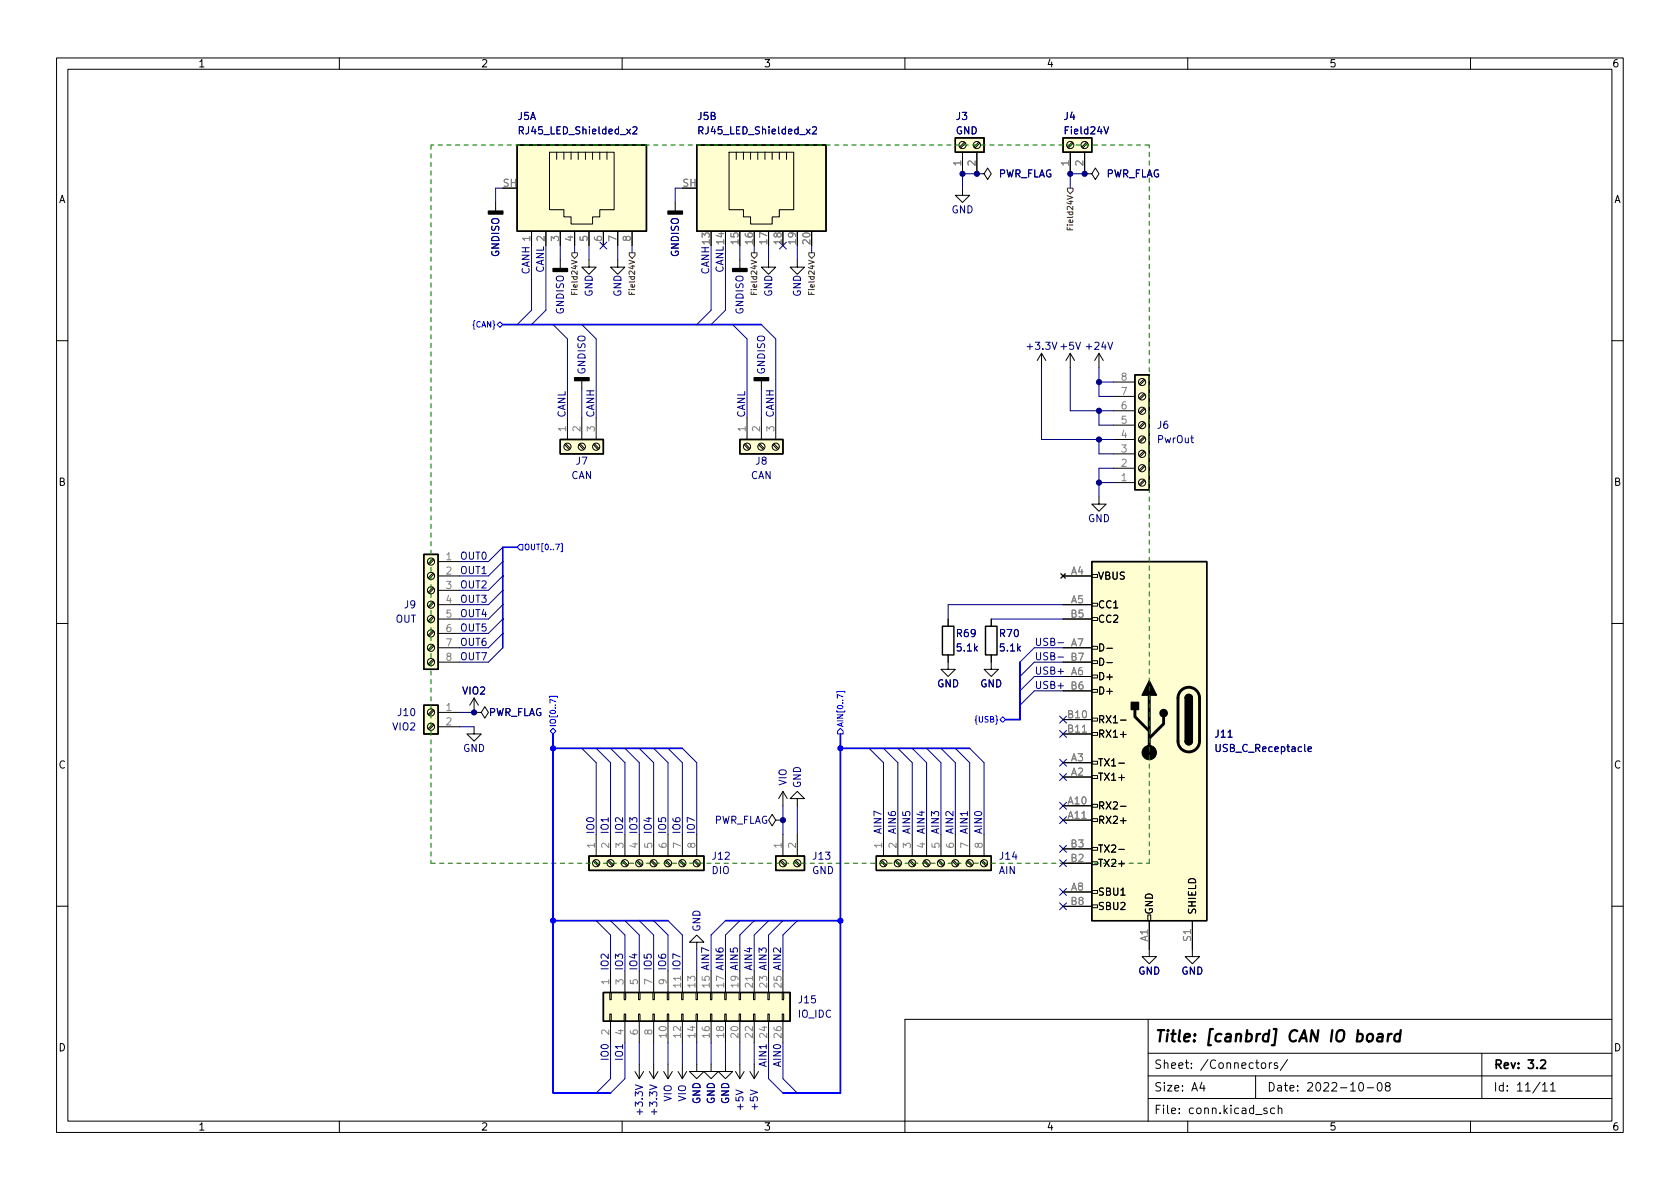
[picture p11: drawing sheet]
<svg xmlns="http://www.w3.org/2000/svg" width="297mm" height="210mm" viewBox="0 0 297 210" stroke-linecap="round" stroke-linejoin="round" font-family="sans-serif">
<defs><g id="words">
<text font-size="2.8" x="204" y="184.3">Title: [canbrd] CAN IO board</text>
<g font-size="2.1">
<text x="204" y="189">Sheet: /Connectors/</text>
<text x="264" y="189">Rev: 3.2</text>
<text x="204" y="193">Size: A4</text>
<text x="204" y="197">File: conn.kicad_sch</text>
<text x="224" y="193">Date: 2022-10-08</text>
<text x="264" y="193">Id: 11/11</text>
</g>
<g font-size="1.8">
<text x="35" y="11.9">1</text>
<text x="85" y="11.9">2</text>
<text x="135" y="11.9">3</text>
<text x="185" y="11.9">4</text>
<text x="235" y="11.9">5</text>
<text x="285" y="11.9">6</text>
<text x="10.3" y="35.9">A</text>
<text x="285.3" y="35.9">A</text>
<text x="10.3" y="85.9">B</text>
<text x="285.3" y="85.9">B</text>
<text x="194.1" y="102.5">VBUS</text>
<text x="194.1" y="107.6">CC1</text>
<text x="194.1" y="110.1">CC2</text>
<text x="194.1" y="115.2">D-</text>
<text x="194.1" y="117.7">D-</text>
<text x="194.1" y="120.3">D+</text>
<text x="194.1" y="122.8">D+</text>
<text x="194.1" y="127.9">RX1-</text>
<text x="194.1" y="130.4">RX1+</text>
<text x="10.3" y="135.9">C</text>
<text x="194.1" y="135.5">TX1-</text>
<text x="285.3" y="135.9">C</text>
<text x="194.1" y="143.1">RX2-</text>
<text x="194.1" y="138">TX1+</text>
<text x="194.1" y="145.7">RX2+</text>
<text x="194.1" y="153.3">TX2+</text>
<text x="194.1" y="150.7">TX2-</text>
<text x="194.1" y="158.4">SBU1</text>
<text x="194.1" y="160.9">SBU2</text>
<text x="203.8" y="161.8" transform="rotate(-90 203.8 161.8)">GND</text>
<text x="211.5" y="161.8" transform="rotate(-90 211.5 161.8)">SHIELD</text>
<text x="10.3" y="185.9">D</text>
<text x="285.3" y="185.9">D</text>
<text x="35" y="199.9">1</text>
<text x="85" y="199.9">2</text>
<text x="135" y="199.9">3</text>
<text x="185" y="199.9">4</text>
<text x="235" y="199.9">5</text>
<text x="285" y="199.9">6</text>
</g>
<g font-size="1.8" fill="#000080">
<text x="91.5" y="21.2">J5A</text>
<text x="123.4" y="21.2">J5B</text>
<text x="169.1" y="21.2">J3</text>
<text x="188.1" y="21.2">J4</text>
<text x="93.6" y="48.5" transform="rotate(-90 93.6 48.5)">CANH 1</text>
<text x="96.2" y="48.3" transform="rotate(-90 96.2 48.3)">CANL 2</text>
<text x="125.4" y="48.5" transform="rotate(-90 125.4 48.5)">CANH 13</text>
<text x="127.9" y="48.3" transform="rotate(-90 127.9 48.3)">CANL 14</text>
<text x="100" y="73.9" transform="rotate(-90 100 73.9)">CANL</text>
<text x="105.1" y="73.9" transform="rotate(-90 105.1 73.9)">CANH</text>
<text x="131.7" y="73.9" transform="rotate(-90 131.7 73.9)">CANL</text>
<text x="136.8" y="73.9" transform="rotate(-90 136.8 73.9)">CANH</text>
<text x="204.7" y="75.8">J6</text>
<text x="101.9" y="82.2">J7</text>
<text x="133.6" y="82.2">J8</text>
<text x="81.3" y="99">OUT0</text>
<text x="81.3" y="101.5">OUT1</text>
<text x="71.5" y="107.6">J9</text>
<text x="81.3" y="104">OUT2</text>
<text x="81.3" y="106.6">OUT3</text>
<text x="81.3" y="109.1">OUT4</text>
<text x="81.3" y="111.7">OUT5</text>
<text x="169.2" y="112.6">R69</text>
<text x="176.8" y="112.6">R70</text>
<text x="81.3" y="116.7">OUT7</text>
<text x="81.3" y="114.2">OUT6</text>
<text x="182.9" y="114.2">USB-</text>
<text x="182.9" y="116.7">USB-</text>
<text x="182.9" y="119.3">USB+</text>
<text x="182.9" y="121.8">USB+</text>
<text x="70.4" y="126.6">J10</text>
<text x="214.9" y="130.4">J11</text>
<text x="105.1" y="147.6" transform="rotate(-90 105.1 147.6)">IO0</text>
<text x="107.6" y="147.6" transform="rotate(-90 107.6 147.6)">IO1</text>
<text x="110.1" y="147.6" transform="rotate(-90 110.1 147.6)">IO2</text>
<text x="112.7" y="147.6" transform="rotate(-90 112.7 147.6)">IO3</text>
<text x="115.2" y="147.6" transform="rotate(-90 115.2 147.6)">IO4</text>
<text x="117.8" y="147.6" transform="rotate(-90 117.8 147.6)">IO5</text>
<text x="120.3" y="147.6" transform="rotate(-90 120.3 147.6)">IO6</text>
<text x="122.8" y="147.6" transform="rotate(-90 122.8 147.6)">IO7</text>
<text x="155.9" y="147.6" transform="rotate(-90 155.9 147.6)">AIN7</text>
<text x="158.4" y="147.6" transform="rotate(-90 158.4 147.6)">AIN6</text>
<text x="160.9" y="147.6" transform="rotate(-90 160.9 147.6)">AIN5</text>
<text x="163.5" y="147.6" transform="rotate(-90 163.5 147.6)">AIN4</text>
<text x="166" y="147.6" transform="rotate(-90 166 147.6)">AIN3</text>
<text x="168.6" y="147.6" transform="rotate(-90 168.6 147.6)">AIN2</text>
<text x="171.1" y="147.6" transform="rotate(-90 171.1 147.6)">AIN1</text>
<text x="173.6" y="147.6" transform="rotate(-90 173.6 147.6)">AIN0</text>
<text x="126" y="152">J12</text>
<text x="143.8" y="152">J13</text>
<text x="176.8" y="152">J14</text>
<text x="107.6" y="171.7" transform="rotate(-90 107.6 171.7)">IO2</text>
<text x="110.1" y="171.7" transform="rotate(-90 110.1 171.7)">IO3</text>
<text x="112.7" y="171.7" transform="rotate(-90 112.7 171.7)">IO4</text>
<text x="115.2" y="171.7" transform="rotate(-90 115.2 171.7)">IO5</text>
<text x="117.8" y="171.7" transform="rotate(-90 117.8 171.7)">IO6</text>
<text x="120.4" y="174.6" transform="rotate(-90 120.4 174.6)">11 IO7</text>
<text x="125.5" y="174.6" transform="rotate(-90 125.5 174.6)">15 AIN7</text>
<text x="128" y="174.6" transform="rotate(-90 128 174.6)">17 AIN6</text>
<text x="130.6" y="174.6" transform="rotate(-90 130.6 174.6)">19 AIN5</text>
<text x="133.1" y="174.6" transform="rotate(-90 133.1 174.6)">21 AIN4</text>
<text x="135.6" y="174.6" transform="rotate(-90 135.6 174.6)">23 AIN3</text>
<text x="138.2" y="174.6" transform="rotate(-90 138.2 174.6)">25 AIN2</text>
<text x="141.3" y="177.4">J15</text>
<text x="107.6" y="187.2" transform="rotate(-90 107.6 187.2)">IO0</text>
<text x="110.1" y="187.2" transform="rotate(-90 110.1 187.2)">IO1</text>
<text x="135.5" y="188.4" transform="rotate(-90 135.5 188.4)">AIN1</text>
<text x="138.1" y="188.4" transform="rotate(-90 138.1 188.4)">AIN0</text>
</g>
<g font-size="1.8" fill="#000084">
<text x="92.2" y="23.7">RJ45_LED_Shielded_x2</text>
<text x="123.9" y="23.7">RJ45_LED_Shielded_x2</text>
<text x="169" y="23.7">GND</text>
<text x="188.5" y="23.7">Field24V</text>
<text x="176.4" y="31.4">PWR_FLAG</text>
<text x="195.4" y="31.4">PWR_FLAG</text>
<text x="168.2" y="37.7">GND</text>
<text x="88.3" y="45.4" transform="rotate(-90 88.3 45.4)">GNDISO</text>
<text x="120" y="45.4" transform="rotate(-90 120 45.4)">GNDISO</text>
<text x="104.8" y="52.5" transform="rotate(-90 104.8 52.5)">GND</text>
<text x="109.9" y="52.5" transform="rotate(-90 109.9 52.5)">GND</text>
<text x="136.5" y="52.5" transform="rotate(-90 136.5 52.5)">GND</text>
<text x="141.6" y="52.5" transform="rotate(-90 141.6 52.5)">GND</text>
<text x="99.7" y="55.6" transform="rotate(-90 99.7 55.6)">GNDISO</text>
<text x="131.4" y="55.6" transform="rotate(-90 131.4 55.6)">GNDISO</text>
<text x="181.8" y="61.8">+3.3V +5V</text>
<text x="192.2" y="61.8">+24V</text>
<text x="103.5" y="66.2" transform="rotate(-90 103.5 66.2)">GNDISO</text>
<text x="135.3" y="66.2" transform="rotate(-90 135.3 66.2)">GNDISO</text>
<text x="204.7" y="78.4">PwrOut</text>
<text x="101" y="84.7">CAN</text>
<text x="132.7" y="84.7">CAN</text>
<text x="192.3" y="92.3">GND</text>
<text x="69.9" y="110.1">OUT</text>
<text x="169.3" y="115.2">5.1k</text>
<text x="176.9" y="115.2">5.1k</text>
<text x="81.8" y="122.8">VIO2</text>
<text x="165.7" y="121.5">GND</text>
<text x="173.3" y="121.5">GND</text>
<text x="69.4" y="129.2">VIO2</text>
<text x="86.2" y="126.6">PWR_FLAG</text>
<text x="81.9" y="133">GND</text>
<text x="215.3" y="133">USB_C_Receptacle</text>
<text x="139.1" y="138.9" transform="rotate(-90 139.1 138.9)">VIO</text>
<text x="141.6" y="139.4" transform="rotate(-90 141.6 139.4)">GND</text>
<text x="126.1" y="145.7">PWR_FLAG</text>
<text x="125.8" y="154.6">DIO</text>
<text x="143.6" y="154.6">GND</text>
<text x="176.6" y="154.6">AIN</text>
<text x="123.8" y="164.8" transform="rotate(-90 123.8 164.8)">GND</text>
<text x="201.2" y="172.3">GND</text>
<text x="208.9" y="172.3">GND</text>
<text x="141.1" y="180">IO_IDC</text>
<text x="113.7" y="196.9" transform="rotate(-90 113.7 196.9)">+3.3V</text>
<text x="116.2" y="196.9" transform="rotate(-90 116.2 196.9)">+3.3V</text>
<text x="118.7" y="194.8" transform="rotate(-90 118.7 194.8)">VIO</text>
<text x="121.3" y="194.8" transform="rotate(-90 121.3 194.8)">VIO</text>
<text x="123.8" y="195.3" transform="rotate(-90 123.8 195.3)">GND</text>
<text x="126.4" y="195.3" transform="rotate(-90 126.4 195.3)">GND</text>
<text x="128.9" y="195.3" transform="rotate(-90 128.9 195.3)">GND</text>
<text x="131.4" y="196.2" transform="rotate(-90 131.4 196.2)">+5V</text>
<text x="134" y="196.2" transform="rotate(-90 134 196.2)">+5V</text>
</g>
<g font-size="1.8" fill="#808080">
<text x="169.9" y="29.3" transform="rotate(-90 169.9 29.3)">1</text>
<text x="172.5" y="29.3" transform="rotate(-90 172.5 29.3)">2</text>
<text x="189" y="29.3" transform="rotate(-90 189 29.3)">1</text>
<text x="191.5" y="29.3" transform="rotate(-90 191.5 29.3)">2</text>
<text x="88.9" y="33">SH</text>
<text x="120.7" y="33">SH</text>
<text x="93.7" y="42.7" transform="rotate(-90 93.7 42.7)">1</text>
<text x="96.3" y="42.7" transform="rotate(-90 96.3 42.7)">2</text>
<text x="98.8" y="42.7" transform="rotate(-90 98.8 42.7)">3</text>
<text x="101.3" y="42.7" transform="rotate(-90 101.3 42.7)">4</text>
<text x="103.9" y="42.7" transform="rotate(-90 103.9 42.7)">5</text>
<text x="106.4" y="42.7" transform="rotate(-90 106.4 42.7)">6</text>
<text x="109" y="42.7" transform="rotate(-90 109 42.7)">7</text>
<text x="111.5" y="42.7" transform="rotate(-90 111.5 42.7)">8</text>
<text x="125.5" y="43.1" transform="rotate(-90 125.5 43.1)">13</text>
<text x="128" y="43.1" transform="rotate(-90 128 43.1)">14</text>
<text x="130.6" y="43.1" transform="rotate(-90 130.6 43.1)">15</text>
<text x="133.1" y="43.1" transform="rotate(-90 133.1 43.1)">16</text>
<text x="135.6" y="43.1" transform="rotate(-90 135.6 43.1)">17</text>
<text x="138.2" y="43.1" transform="rotate(-90 138.2 43.1)">18</text>
<text x="140.7" y="43.1" transform="rotate(-90 140.7 43.1)">19</text>
<text x="143.3" y="43.1" transform="rotate(-90 143.3 43.1)">20</text>
<text x="198.3" y="69.8">7</text>
<text x="198.3" y="67.3">8</text>
<text x="100.1" y="76.3" transform="rotate(-90 100.1 76.3)">1</text>
<text x="102.6" y="76.3" transform="rotate(-90 102.6 76.3)">2</text>
<text x="105.2" y="76.3" transform="rotate(-90 105.2 76.3)">3</text>
<text x="131.8" y="76.3" transform="rotate(-90 131.8 76.3)">1</text>
<text x="134.4" y="76.3" transform="rotate(-90 134.4 76.3)">2</text>
<text x="136.9" y="76.3" transform="rotate(-90 136.9 76.3)">3</text>
<text x="198.3" y="77.5">4</text>
<text x="198.3" y="74.9">5</text>
<text x="198.3" y="72.4">6</text>
<text x="198.3" y="82.5">2</text>
<text x="198.3" y="80">3</text>
<text x="198.3" y="85.1">1</text>
<text x="78.9" y="99.1">1</text>
<text x="78.9" y="101.6">2</text>
<text x="189.4" y="101.6">A4</text>
<text x="78.9" y="104.1">3</text>
<text x="78.9" y="106.7">4</text>
<text x="189.4" y="106.7">A5</text>
<text x="78.9" y="109.2">5</text>
<text x="78.9" y="111.8">6</text>
<text x="189.4" y="109.2">B5</text>
<text x="78.9" y="114.3">7</text>
<text x="78.9" y="116.8">8</text>
<text x="189.4" y="119.4">A6</text>
<text x="189.4" y="114.3">A7</text>
<text x="189.4" y="116.8">B7</text>
<text x="78.9" y="125.7">1</text>
<text x="189.4" y="121.9">B6</text>
<text x="78.9" y="128.3">2</text>
<text x="188.9" y="127">B10</text>
<text x="188.9" y="129.5">B11</text>
<text x="189.4" y="137.2">A2</text>
<text x="189.4" y="134.6">A3</text>
<text x="188.9" y="142.2">A10</text>
<text x="105.2" y="150" transform="rotate(-90 105.2 150)">1</text>
<text x="107.7" y="150" transform="rotate(-90 107.7 150)">2</text>
<text x="110.2" y="150" transform="rotate(-90 110.2 150)">3</text>
<text x="112.8" y="150" transform="rotate(-90 112.8 150)">4</text>
<text x="115.3" y="150" transform="rotate(-90 115.3 150)">5</text>
<text x="117.9" y="150" transform="rotate(-90 117.9 150)">6</text>
<text x="120.4" y="150" transform="rotate(-90 120.4 150)">7</text>
<text x="122.9" y="150" transform="rotate(-90 122.9 150)">8</text>
<text x="138.2" y="150" transform="rotate(-90 138.2 150)">1</text>
<text x="140.7" y="150" transform="rotate(-90 140.7 150)">2</text>
<text x="156" y="150" transform="rotate(-90 156 150)">1</text>
<text x="158.5" y="150" transform="rotate(-90 158.5 150)">2</text>
<text x="161" y="150" transform="rotate(-90 161 150)">3</text>
<text x="163.6" y="150" transform="rotate(-90 163.6 150)">4</text>
<text x="166.1" y="150" transform="rotate(-90 166.1 150)">5</text>
<text x="168.7" y="150" transform="rotate(-90 168.7 150)">6</text>
<text x="171.2" y="150" transform="rotate(-90 171.2 150)">7</text>
<text x="173.7" y="150" transform="rotate(-90 173.7 150)">8</text>
<text x="188.9" y="144.8">A11</text>
<text x="189.4" y="149.9">B3</text>
<text x="189.4" y="152.4">B2</text>
<text x="189.4" y="157.5">A8</text>
<text x="189.4" y="160">B8</text>
<text x="202.9" y="166.5" transform="rotate(-90 202.9 166.5)">A1</text>
<text x="210.6" y="166.4" transform="rotate(-90 210.6 166.4)">S1</text>
<text x="107.7" y="174.1" transform="rotate(-90 107.7 174.1)">1</text>
<text x="110.2" y="174.1" transform="rotate(-90 110.2 174.1)">3</text>
<text x="112.8" y="174.1" transform="rotate(-90 112.8 174.1)">5</text>
<text x="115.3" y="174.1" transform="rotate(-90 115.3 174.1)">7</text>
<text x="117.9" y="174.1" transform="rotate(-90 117.9 174.1)">9</text>
<text x="122.9" y="174.6" transform="rotate(-90 122.9 174.6)">13</text>
<text x="107.7" y="183" transform="rotate(-90 107.7 183)">2</text>
<text x="110.2" y="183" transform="rotate(-90 110.2 183)">4</text>
<text x="112.8" y="183" transform="rotate(-90 112.8 183)">6</text>
<text x="115.3" y="183" transform="rotate(-90 115.3 183)">8</text>
<text x="117.9" y="183.5" transform="rotate(-90 117.9 183.5)">10</text>
<text x="120.4" y="183.5" transform="rotate(-90 120.4 183.5)">12</text>
<text x="122.9" y="183.5" transform="rotate(-90 122.9 183.5)">14</text>
<text x="125.5" y="183.5" transform="rotate(-90 125.5 183.5)">16</text>
<text x="128" y="183.5" transform="rotate(-90 128 183.5)">18</text>
<text x="130.6" y="183.5" transform="rotate(-90 130.6 183.5)">20</text>
<text x="133.1" y="183.5" transform="rotate(-90 133.1 183.5)">22</text>
<text x="135.6" y="183.5" transform="rotate(-90 135.6 183.5)">24</text>
<text x="138.2" y="183.5" transform="rotate(-90 138.2 183.5)">26</text>
</g>
<g font-size="1.4" fill="#800000">
<text x="189.7" y="40.1" transform="rotate(-90 189.7 40.1)">Field24V</text>
<text x="102.1" y="51.6" transform="rotate(-90 102.1 51.6)">Field24V</text>
<text x="112.3" y="51.6" transform="rotate(-90 112.3 51.6)">Field24V</text>
<text x="133.9" y="51.6" transform="rotate(-90 133.9 51.6)">Field24V</text>
<text x="144" y="51.6" transform="rotate(-90 144 51.6)">Field24V</text>
</g>
<g font-size="1.4" fill="#00f">
<text x="83.6" y="57.9">{CAN}</text>
<text x="92.6" y="97.3">OUT[0..7]</text>
<text x="98.3" y="128.6" transform="rotate(-90 98.3 128.6)">IO[0..7]</text>
<text x="149.1" y="128.6" transform="rotate(-90 149.1 128.6)">AIN[0..7]</text>
<text x="172.6" y="127.7">{USB}</text>
</g>
</g></defs>
<g fill="none" stroke="#000" stroke-width=".18">
<path d="M10 10.2h277v190.1h-277zM12 12.2h273v186.1h-273zM60 10.2v2M110 10.2v2M160 10.2v2M210 10.2v2M260 10.2v2M87.6 35.8v1.5M97.2 26.9h11.4v10.2h-2.6v1.2h-1.2v1.3h-3.8v-1.3h-1.3v-1.2h-2.5zM98.4 26.9v1.3M99.7 26.9v1.3M101 26.9v1.3"/>
<path d="M102.2 26.9v1.3M103.5 26.9v1.3M104.8 26.9v1.3M106 26.9v1.3M107.3 26.9v1.3M119.4 35.8v1.5M128.9 26.9h11.4v10.2h-2.5v1.2h-1.3v1.3h-3.8v-1.3h-1.3v-1.2h-2.5zM130.2 26.9v1.3M131.4 26.9v1.3M132.7 26.9v1.3M134 26.9v1.3M135.3 26.9v1.3"/>
<path d="M136.5 26.9v1.3M137.8 26.9v1.3M139.1 26.9v1.3M170.2 33.3v1.2h1.2l-1.2 1.3-1.3-1.3h1.3M170.2 26.9v3.8M170.5 25.1l-.8 .9M170.7 25.3l-.9 .9M172.7 30.7h1.3l.6-1 .7 1-.7 1-.6-1M172.7 30.7h.1M172.7 26.9v3.8M173.1 25.1l-.9 .9M173.2 25.3l-.8 .9"/>
<path d="M189.2 26.9v3.8M189.6 25.1l-.9 .9M189.7 25.3l-.8 .9M191.8 30.7h1.2l.7-1 .6 1-.6 1-.7-1M191.8 30.7h.1M191.8 26.9v3.8M192.1 25.1l-.8 .9M192.3 25.3l-.9 .9M94 40.9v2.5M96.5 40.9v2.5M99.1 40.9v2.5M99.1 46v1.5"/>
<path d="M101.6 40.9v2.5M104.1 46v1.2h1.3l-1.3 1.3-1.2-1.3h1.2M104.1 40.9v2.5M106.7 40.9v2.5M109.2 46v1.2h1.3l-1.3 1.3-1.3-1.3h1.3M109.2 40.9v2.5M111.8 40.9v2.5M130.8 46v1.5M135.9 46v1.2h1.3l-1.3 1.3-1.3-1.3h1.3M141 46v1.2h1.2l-1.2 1.3-1.3-1.3h1.3M10 60.2h2M99.8 78.6l.9 .9"/>
<path d="M100 78.5l.8 .8M100.3 73.9v3.8M102.4 78.6l.8 .9M102.5 78.5l.9 .8M102.9 67.3v1.5M102.9 73.9v3.8M104.9 78.6l.8 .9M105.1 78.5l.8 .8M105.4 73.9v3.8M131.6 78.6l.8 .9M131.7 78.5l.9 .8M132.1 73.9v3.8"/>
<path d="M134.1 78.6l.9 .9M134.3 78.5l.8 .8M134.6 67.3v1.5M134.6 73.9v3.8M136.7 78.6l.8 .9M136.8 78.5l.9 .8M137.2 73.9v3.8M184.1 62.5l-.7 1.2M184.1 62.5v2.5M184.1 62.5l.8 1.2M189.2 62.5v2.5M189.2 62.5l-.7 1.2"/>
<path d="M189.2 62.5l.8 1.2M194.3 62.5l-.8 1.2M194.3 62.5v2.5M194.3 62.5l.8 1.2M196.8 77.7h3.9M196.8 75.2h3.9M196.8 72.6h3.9M196.8 70.1h3.9M196.8 67.6h3.9M202.3 67.1l-.9 .8M202.3 69.6l-.9 .8M202.3 72.1l-.9 .9"/>
<path d="M202.3 74.7l-.9 .8M202.3 77.2l-.9 .8M202.3 79.8l-.9 .8M202.4 67.2l-.8 .9M202.4 69.8l-.8 .8M202.4 72.3l-.8 .8M202.4 74.8l-.8 .9M202.4 77.4l-.8 .8M202.4 79.9l-.8 .9M285 60.2h2M76.6 98.8l-.9 .8M76.7 99l-.8 .8"/>
<path d="M77.5 99.3h3.8M194.3 87.9v1.2h1.3l-1.3 1.3-1.3-1.3h1.3M196.8 85.3h3.9M196.8 82.8h3.9M196.8 80.3h3.9M202.3 82.3l-.9 .8M202.3 84.8l-.9 .9M202.4 82.5l-.8 .8M202.4 85l-.8 .8M10 110.2h2M76.6 116.6l-.9 .8M76.6 114l-.9 .9"/>
<path d="M76.6 111.5l-.9 .8M76.6 109l-.9 .8M76.6 106.4l-.9 .9M76.6 103.9l-.9 .8M76.6 101.3l-.9 .9M76.7 116.8l-.8 .8M76.7 114.2l-.8 .9M76.7 111.7l-.8 .8M76.7 109.1l-.8 .9M76.7 106.6l-.8 .8M76.7 104.1l-.8 .8M76.7 101.5l-.8 .9"/>
<path d="M77.5 101.8h3.8M77.5 104.4h3.8M77.5 106.9h3.8M77.5 109.5h3.8M77.5 112h3.8M77.5 114.5h3.8M77.5 117.1h3.8M167.6 115.8v2.6h1.3l-1.3 1.2-1.2-1.2h1.2M167.6 109.5v1.2M175.3 115.8v2.6h1.2l-1.2 1.2-1.3-1.2h1.3M175.3 109.5v1.2M187.6 101.5l.7 .7"/>
<path d="M188 101.8h5M188 106.9h5M188 109.5h5M188 114.5h5M188 117.1h5M188 119.6h5M188.3 101.5l-.7 .7M193 119.4h1.1v.5h-1.1zM193 116.8h1.1v.5h-1.1zM193 114.3h1.1v.5h-1.1zM193 109.2h1.1v.5h-1.1zM193 106.7h1.1v.5h-1.1z"/>
<path d="M193 101.6h1.1v.5h-1.1zM195.7 114.6h1M195.7 117.2h1M285 110.2h2M76.6 128l-.9 .8M76.6 125.5l-.9 .8M76.7 128.2l-.8 .8M76.7 125.6l-.8 .9M77.5 126h3.8M77.5 128.5h3.8M83.8 128.5v1.3h1.3l-1.3 1.3-1.3-1.3h1.3M83.8 126h1.3l.6-1 .7 1-.7 1-.6-1"/>
<path d="M83.8 126h.1M83.8 123.4l-.7 1.3M83.8 123.4v2.6M83.8 123.4l.8 1.3M138.4 139.9v2.6M138.4 139.9l-.7 1.3M138.4 139.9l.8 1.3M188 137.4h5M188 134.9h5M188 127.2h5M188 129.8h5M188 122.2h5"/>
<path d="M193 137.2h1.1v.5h-1.1zM193 134.6h1.1v.5h-1.1zM193 129.5h1.1v.5h-1.1zM193 127h1.1v.5h-1.1zM193 121.9h1.1v.5h-1.1zM197.8 135h1M198.1 127.3h1M198.1 129.9h1M104.9 152.3l.8 .9M105.1 152.1l.8 .9M105.4 147.6v3.8M107.4 152.3l.9 .9"/>
<path d="M107.6 152.1l.9 .9M107.9 147.6v3.8M110 152.3l.8 .9M110.2 152.1l.8 .9M110.5 147.6v3.8M112.5 152.3l.9 .9M112.7 152.1l.8 .9M113 147.6v3.8M115.1 152.3l.8 .9M115.2 152.1l.9 .9M115.6 147.6v3.8M117.6 152.3l.8 .9"/>
<path d="M117.8 152.1l.8 .9M118.1 147.6v3.8M120.1 152.3l.9 .9M120.3 152.1l.9 .9M120.6 147.6v3.8M122.7 152.3l.8 .9M122.9 152.1l.8 .9M123.2 147.6v3.8M137.2 145l-.7-1-.6 1 .6 1 .7-1h1.2M137.9 152.3l.9 .9M138.1 152.1l.8 .9M138.4 145h.1"/>
<path d="M138.4 147.6v3.8M140.5 152.3l.8 .9M140.6 152.1l.9 .9M141 141.2h1.2l-1.2-1.3-1.3 1.3h1.3v1.3M141 147.6v3.8M155.7 152.3l.8 .9M155.9 152.1l.8 .9M156.2 147.6v3.8M158.2 152.3l.9 .9M158.4 152.1l.9 .9M158.7 147.6v3.8M160.8 152.3l.8 .9"/>
<path d="M161 152.1l.8 .9M161.3 147.6v3.8M163.3 152.3l.9 .9M163.5 152.1l.8 .9M163.8 147.6v3.8M165.9 152.3l.8 .9M166 152.1l.9 .9M166.4 147.6v3.8M168.4 152.3l.8 .9M168.6 152.1l.8 .9M168.9 147.6v3.8M170.9 152.3l.9 .9"/>
<path d="M171.1 152.1l.9 .9M171.4 147.6v3.8M173.5 152.3l.8 .9M173.7 152.1l.8 .9M174 147.6v3.8M188 142.5h5M188 145h5M188 157.7h5M188 152.6h5M188 150.1h5M193 157.5h1.1v.5h-1.1zM193 152.4h1.1v.5h-1.1z"/>
<path d="M193 149.9h1.1v.5h-1.1zM193 144.8h1.1v.5h-1.1zM193 142.2h1.1v.5h-1.1zM197.8 150.2h1M198.1 142.6h1M198.1 145.1h1M10 160.2h2M107.8 175.5h.3v1.3h-.3zM107.8 179.3h.3v1.3h-.3zM107.9 171.7v3.8M110.4 175.5h.2v1.3h-.2zM110.4 179.3h.2v1.3h-.2z"/>
<path d="M110.5 171.7v3.8M112.9 175.5h.3v1.3h-.3zM112.9 179.3h.3v1.3h-.3zM113 171.7v3.8M115.4 175.5h.3v1.3h-.3zM115.4 179.3h.3v1.3h-.3zM115.6 171.7v3.8M118 175.5h.2v1.3h-.2zM118 179.3h.2v1.3h-.2zM118.1 171.7v3.8M120.5 175.5h.3v1.3h-.3zM120.5 179.3h.3v1.3h-.3z"/>
<path d="M120.6 171.7v3.8M123.1 175.5h.2v1.3h-.2zM123.1 179.3h.2v1.3h-.2zM123.2 166.6h1.3l-1.3-1.3-1.3 1.3h1.3v1.3M123.2 171.7v3.8M125.6 175.5h.3v1.3h-.3zM125.6 179.3h.3v1.3h-.3zM125.7 171.7v3.8M128.1 175.5h.3v1.3h-.3zM128.1 179.3h.3v1.3h-.3zM128.3 171.7v3.8M130.7 175.5h.2v1.3h-.2z"/>
<path d="M130.7 179.3h.2v1.3h-.2zM130.8 171.7v3.8M133.2 175.5h.3v1.3h-.3zM133.2 179.3h.3v1.3h-.3zM133.3 171.7v3.8M135.8 175.5h.2v1.3h-.2zM135.8 179.3h.2v1.3h-.2zM135.9 171.7v3.8M138.3 175.5h.3v1.3h-.3zM138.3 179.3h.3v1.3h-.3zM138.4 171.7v3.8M188 160.3h5"/>
<path d="M193 160h1.1v.5h-1.1zM202.9 161.8h.6v1h-.6zM203.2 162.8v6.4h1.3l-1.3 1.2-1.3-1.2h1.3M210.8 162.8v6.4h1.3l-1.3 1.2-1.3-1.2h1.3M285 160.2h2M60 198.3v2M107.9 180.6v3.8M110 198.3v2M110.5 180.6v3.8M112.3 189.5l.7 1.2M113 180.6v3.8M113 188.2v2.5"/>
<path d="M113.8 189.5l-.8 1.2M114.8 189.5l.8 1.2M115.6 180.6v3.8M115.6 188.2v2.5M116.3 189.5l-.7 1.2M117.3 189.5l.8 1.2M118.1 180.6v3.8M118.1 188.2v2.5M118.9 189.5l-.8 1.2M119.9 189.5l.7 1.2M120.6 180.6v3.8M120.6 188.2v2.5"/>
<path d="M121.4 189.5l-.8 1.2M123.2 188.2v1.3h1.3l-1.3 1.2-1.3-1.2h1.3M123.2 180.6v3.8M125.7 188.2v1.3h1.3l-1.3 1.2-1.2-1.2h1.2M125.7 180.6v3.8M128.3 188.2v1.3h1.2l-1.2 1.2-1.3-1.2h1.3M128.3 180.6v3.8M130 189.5l.8 1.2M130.8 180.6v3.8M130.8 188.2v2.5M131.6 189.5l-.8 1.2M132.6 189.5l.7 1.2"/>
<path d="M133.3 180.6v3.8M133.3 188.2v2.5M134.1 189.5l-.8 1.2M135.9 180.6v3.8M138.4 180.6v3.8M203 194.3h82M203 190.3h82M203 186.3h82M203 180.3v18M210 198.3v2M212.5 191.4l-.4 1h1M212.9 191.9v1"/>
<path d="M222 190.3v4M223.1 188.1l.2-.2 .4 .2 .1 .5-.2 .3h-.3l-.2-.1zM224 196l-.4-.1-.2 .2 .1 .3 .5 .1v.4h-.6M224.4 187.9v1M224.9 187.9l-.3 .1-.2 .2M225.4 196l-.5-.1-.3 .3v.4l.2 .3h.6M225.9 188l-.4-.1-.2 .2 .1 .3 .5 .1v.4h-.6M226 196.1l.2-.2 .4 .1v.9M226 195.4v1.5M227.6 187.4l-1.2 1.9M240.4 191.5l.2-.1a.81 .81 0 0 1 .6 .7 .81 .81 0 0 1-.3 .8h-.2a.81 .81 0 0 1-.6-.6 .81 .81 0 0 1 .3-.8zM241.7 192.4h1.2"/>
<path d="M243.7 191.5l.2-.1a.81 .81 0 0 1 .5 .7 .81 .81 0 0 1-.3 .8h-.1a.81 .81 0 0 1-.6-.6 .81 .81 0 0 1 .3-.8zM245.2 192.1l-.3-.3 .1-.2 .2-.2 .4 .1 .2 .2-.1 .2-.6 .2-.2 .3 .1 .4 .2 .1h.3l.3-.3-.1-.4-.2-.1M260 198.3v2M262 186.3v8M272.7 191.9l.4-.5v1.5M272.7 192.9h.9M274.1 191.9l.5-.5v1.5M274.1 192.9h.9M285 180.3h-125v20"/>
<circle cx="170.2" cy="25.6" r=".63"/>
<circle cx="172.7" cy="25.6" r=".63"/>
<circle cx="189.2" cy="25.6" r=".63"/>
<circle cx="191.8" cy="25.6" r=".63"/>
<circle cx="100.3" cy="79" r=".63"/>
<circle cx="102.9" cy="79" r=".63"/>
<circle cx="105.4" cy="79" r=".63"/>
<circle cx="132.1" cy="79" r=".63"/>
<circle cx="134.6" cy="79" r=".63"/>
<circle cx="137.2" cy="79" r=".63"/>
<circle cx="201.9" cy="75.2" r=".63"/>
<circle cx="201.9" cy="72.6" r=".63"/>
<circle cx="201.9" cy="67.6" r=".63"/>
<circle cx="201.9" cy="70.1" r=".63"/>
<circle cx="201.9" cy="77.7" r=".63"/>
<circle cx="76.2" cy="99.3" r=".63"/>
<circle cx="201.9" cy="80.3" r=".63"/>
<circle cx="201.9" cy="82.8" r=".63"/>
<circle cx="201.9" cy="85.3" r=".63"/>
<circle cx="76.2" cy="106.9" r=".63"/>
<circle cx="76.2" cy="112" r=".63"/>
<circle cx="76.2" cy="114.5" r=".63"/>
<circle cx="76.2" cy="101.8" r=".63"/>
<circle cx="76.2" cy="117.1" r=".63"/>
<circle cx="76.2" cy="104.4" r=".63"/>
<circle cx="76.2" cy="109.5" r=".63"/>
<circle cx="76.2" cy="126" r=".63"/>
<circle cx="76.2" cy="128.5" r=".63"/>
<circle cx="105.4" cy="152.6" r=".63"/>
<circle cx="107.9" cy="152.6" r=".63"/>
<circle cx="110.5" cy="152.6" r=".63"/>
<circle cx="113" cy="152.6" r=".63"/>
<circle cx="115.6" cy="152.6" r=".63"/>
<circle cx="118.1" cy="152.6" r=".63"/>
<circle cx="120.6" cy="152.6" r=".63"/>
<circle cx="123.2" cy="152.6" r=".63"/>
<circle cx="138.4" cy="152.6" r=".63"/>
<circle cx="141" cy="152.6" r=".63"/>
<circle cx="156.2" cy="152.6" r=".63"/>
<circle cx="158.7" cy="152.6" r=".63"/>
<circle cx="161.3" cy="152.6" r=".63"/>
<circle cx="163.8" cy="152.6" r=".63"/>
<circle cx="166.4" cy="152.6" r=".63"/>
<circle cx="168.9" cy="152.6" r=".63"/>
<circle cx="171.4" cy="152.6" r=".63"/>
<circle cx="174" cy="152.6" r=".63"/>
</g>
<path d="M272.4 187.6l.6-.2 .2 .2 .1 .3-1 1h1" fill="none" stroke="#000" stroke-width=".3"/>
<path d="M243.7 182.9l.2-.1 .5 .1v1.3M244.5 183.3l-.7 .1a.4 .4 0 0 0-.3 .3 .4 .4 0 0 0 .2 .5l.7-.1M245.5 182.8l-.2 1.4M246.1 182.8l-.4 .1-.3 .3M247.6 182.9a.66 .66 0 0 0-1 .3l-.1 .6 .2 .3 .1 .1 .6-.1M247.7 182.2l-.3 2" fill="none" stroke="#000" stroke-width=".4"/>
<g fill="#fffed0" stroke="#fffed0" stroke-width=".18">
<path d="M168.9 24.4h5.1v2.5h-5.1z"/>
<path d="M106.7 175.5h33v5.1h-33z"/>
<path d="M104.1 151.4h20.4v2.5h-20.4z"/>
<path d="M137.2 151.4h5v2.5h-5z"/>
<path d="M188 24.4h5v2.5h-5z"/>
<path d="M154.9 151.4h20.4v2.5h-20.4z"/>
<path d="M123.2 25.6h22.8v15.3h-22.8z"/>
<path d="M91.4 25.6h22.9v15.3h-22.9z"/>
<path d="M74.9 124.7h2.6v5.1h-2.6z"/>
<path d="M74.9 98h2.6v20.4h-2.6z"/>
<path d="M193 99.3h20.4v63.5h-20.4z"/>
<path d="M200.7 66.3h2.5v20.3h-2.5z"/>
<path d="M130.8 77.7h7.6v2.6h-7.6z"/>
<path d="M99.1 77.7h7.6v2.6h-7.6z"/>
</g>
<g fill="none" stroke="#000" stroke-width=".25">
<path d="M91.4 25.6h22.9v15.3h-22.9zM123.2 25.6h22.8v15.3h-22.8zM168.9 24.4h5.1v2.5h-5.1zM188 24.4h5v2.5h-5zM99.1 77.7h7.6v2.6h-7.6zM130.8 77.7h7.6v2.6h-7.6zM200.7 66.3h2.5v20.3h-2.5zM74.9 98h2.6v20.4h-2.6zM193 99.3h20.4v63.5h-20.4zM166.6 110.7h2.1v5.1h-2.1zM174.2 110.7h2.1v5.1h-2.1zM74.9 124.7h2.6v5.1h-2.6z"/>
<path d="M209.5 131.1a.64 .64 0 0 0 .7 .6 .64 .64 0 0 0 .6-.6M209.5 123.4a.64 .64 0 0 1 .7-.6 .64 .64 0 0 1 .6 .6M104.1 151.4h20.4v2.5h-20.4zM137.2 151.4h5v2.5h-5zM154.9 151.4h20.4v2.5h-20.4zM106.7 175.5h33v5.1h-33z"/>
</g>
<g fill="none" stroke="#000084" stroke-width=".18">
<path d="M111.9 22.5l.5-.1 .2 .4-.8 .9h.8M143.6 22.5l.5-.1 .3 .4-.8 .9h.8M195.2 22.4l.4 1.3 .4-1.3M106.1 42.8l1.2 1.2M107.3 42.8l-1.2 1.2M137.8 42.8l1.2 1.2M139 42.8l-1.2 1.2M187.4 136.8l1.2 1.2M187.4 134.3l1.2 1.2M187.4 126.6l1.2 1.3M187.4 129.2l1.2 1.2M188.6 136.8l-1.2 1.2"/>
<path d="M188.6 134.3l-1.2 1.2M188.6 126.6l-1.2 1.3M188.6 129.2l-1.2 1.2M231.3 132.5l.6-.1-.1-.3h-.3l-.2 .1v.6h.5M187.4 157.1l1.2 1.2M187.4 152l1.2 1.3M187.4 159.7l1.2 1.2M187.4 149.5l1.2 1.2M187.4 144.4l1.2 1.2M187.4 141.9l1.2 1.2M188.6 157.1l-1.2 1.2M188.6 152l-1.2 1.3"/>
<path d="M188.6 159.7l-1.2 1.2M188.6 149.5l-1.2 1.2M188.6 144.4l-1.2 1.2M188.6 141.9l-1.2 1.2"/>
</g>
<g fill="#000" stroke="#000" stroke-width=".25">
<path d="M86.4 37.3h2.5v.5h-2.5zM118.1 37.3h2.5v.5h-2.5zM97.8 47.5h2.5v.5h-2.5zM129.5 47.5h2.6v.5h-2.6zM101.6 66.8h2.5v.5h-2.5zM133.3 66.8h2.6v.5h-2.6zM200 124.2h1.3v1.3h-1.3zM203.2 120.4l1.3 2.5h-2.6zM209.5 131.1h1.3a.64 .64 0 0 1-.6 .6 .64 .64 0 0 1-.7-.6zM209.5 123.4h1.3v7.7h-1.3zM209.7 123a.64 .64 0 0 1 .7-.1 .64 .64 0 0 1 .4 .5h-1.3z"/>
<circle cx="205.7" cy="126.1" r=".63"/>
</g>
<path d="M200.7 125.5v1.2l2.5 2.6M203.2 122.9v10.2M205.7 126.7v1.3l-2.5 2.6M208.8 122.1a1.91 1.91 0 0 1 2.1-.4 1.91 1.91 0 0 1 1.2 1.7v7.7a1.91 1.91 0 0 1-1.9 1.9 1.91 1.91 0 0 1-1.9-1.9v-7.8l.2-.7z" fill="none" stroke="#000" stroke-width=".51"/>
<circle cx="203.2" cy="133.1" r="1.27" fill="#000" stroke="#000" stroke-width=".18"/>
<path d="M88.4 56.9l.5 .5-.5 .5-.5-.5zM91.9 96.3h.5v1h-.5l-.5-.5zM99.2 96.1h.2v1.5h-.2M97.1 123.4v-.3h1.5v.3M97.3 129.3l.5-.5 .5 .5-.5 .5zM98.2 124.1l-1-.4v.6M147.9 122.5v-.2h1.5v.2M148.1 129.3l.5-.5 .5 .5v.5h-1zM149 123.2l-1-.4v.7M177.3 126.7l.5 .5-.5 .5-.5-.5z" fill="none" stroke="#00f" stroke-width=".18"/>
<g fill="none" stroke="#800000" stroke-width=".18">
<path d="M188.7 33.3h1v.5l-.5 .5-.5-.5zM101.1 51.6v.5h1M101.1 44.7h1v.5l-.5 .5-.5-.5zM101.5 51.7v.4M111.2 51.6v.5h1M111.3 44.7h1v.5l-.5 .5-.5-.5zM111.7 51.7v.4M132.8 51.6v.5h1M132.8 44.7h1.1v.5l-.6 .5-.5-.5zM133.3 51.7v.4M143 51.6v.5h1M143 44.7h1v.5l-.5 .5-.5-.5z"/>
<path d="M143.4 51.7v.4M188.7 40.2v.4h1M189.2 40.3v.3"/>
</g>
<g fill="none" stroke="#000080" stroke-width=".18">
<path d="M88.9 33.3h-1.3v2.5M120.6 33.3h-1.2v2.5M172.7 30.7h-2.5v2.6M191.8 30.7h-2.6v2.6M94 43.4v11.5l-2.6 2.5M96.5 43.4v11.5l-2.5 2.5M97.8 57.4l2.5 2.5v14M99.1 43.4v2.6M101.6 43.4v1.3M102.9 57.4l2.5 2.5v14M104.1 43.4v2.6M109.2 43.4v2.6"/>
<path d="M111.8 43.4v1.3M125.7 43.4v11.5l-2.5 2.5M128.3 43.4v11.5l-2.6 2.5M129.5 57.4l2.6 2.5v14M130.8 43.4v2.6M133.3 43.4v1.3M134.6 57.4l2.6 2.5v14M135.9 43.4v2.6M141 43.4v2.6M143.5 43.4v1.3M102.9 68.8v5.1M134.6 68.8v5.1"/>
<path d="M184.1 65v12.7h12.7M189.2 65v7.6h7.6M194.3 77.7v2.6h2.5M194.3 65v5.1h2.5M194.3 72.6v2.6h2.5M194.3 67.6h2.5M88.9 99.3l-2.5 2.5h-5.1M88.9 96.8l-2.5 2.5h-5.1M194.3 85.3h2.5M196.8 82.8h-2.5v5.1M88.9 104.4l-2.5 2.5h-5.1M88.9 106.9l-2.5 2.6h-5.1"/>
<path d="M88.9 112l-2.5 2.5h-5.1M88.9 101.8l-2.5 2.6h-5.1M88.9 109.5l-2.5 2.5h-5.1M88.9 114.5l-2.5 2.6h-5.1M175.3 109.5h12.7M187.1 113.7h.9M187.1 116.2h.9M188 106.9h-20.4v2.6M188 114.5h-5.1l-2.6 2.6M188 117.1h-5.1l-2.6 2.5M188 119.6h-5.1l-2.6 2.6M81.3 128.5h2.5"/>
<path d="M81.3 126h2.5M102.9 132.3l2.5 2.6v12.7M105.4 132.3l2.5 2.6v12.7M107.9 132.3l2.6 2.6v12.7M110.5 132.3l2.5 2.6v12.7M113 132.3l2.6 2.6v12.7M115.6 132.3l2.5 2.6v12.7M118.1 132.3l2.5 2.6v12.7M120.6 132.3l2.6 2.6v12.7M153.7 132.3l2.5 2.6v12.7M156.2 132.3l2.5 2.6v12.7M158.7 132.3l2.6 2.6v12.7"/>
<path d="M161.3 132.3l2.5 2.6v12.7M163.8 132.3l2.6 2.6v12.7M166.4 132.3l2.5 2.6v12.7M168.9 132.3l2.5 2.6v12.7M171.4 132.3l2.6 2.6v12.7M188 122.2h-5.1l-2.6 2.5M138.4 142.5v5.1M141 142.5v5.1M105.4 162.8l2.5 2.5v6.4M107.9 162.8l2.6 2.5v6.4M110.5 162.8l2.5 2.5v6.4M113 162.8l2.6 2.5v6.4"/>
<path d="M115.6 162.8l2.5 2.5v6.4M118.1 162.8l2.5 2.5v6.4M123.2 167.9v3.8M128.3 162.8l-2.6 2.5v6.4M130.8 162.8l-2.5 2.5v6.4M133.3 162.8l-2.5 2.5v6.4M135.9 162.8l-2.6 2.5v6.4M138.4 162.8l-2.5 2.5v6.4M141 162.8l-2.6 2.5v6.4M107.9 184.4v6.3l-2.5 2.6M110.5 184.4v6.3l-2.6 2.6M113 184.4v3.8"/>
<path d="M115.6 184.4v3.8M118.1 184.4v3.8M120.6 184.4v3.8M123.2 184.4v3.8M125.7 184.4v3.8M128.3 184.4v3.8M130.8 184.4v3.8M133.3 184.4v3.8M135.9 184.4v6.3l2.5 2.6M138.4 184.4v6.3l2.6 2.6"/>
</g>
<path d="M76.2 25.6v127M203.2 25.6h-127M76.2 152.6h127M203.2 152.6v-127" fill="none" stroke="#008000" stroke-width=".18" stroke-dasharray=".8 .8"/>
<path d="M88.9 57.4h45.7M91.4 96.8h-2.5v17.7M180.3 117.1v10.1h-2.5M97.8 132.3h22.8M97.8 129.8v63.5h10.1M148.6 132.3h22.8M148.6 129.8v63.5h-10.2M97.8 162.8h20.3M128.3 162.8h20.3" fill="none" stroke="#00f" stroke-width=".3"/>
<g fill="#00f" stroke="#00f" stroke-width=".18">
<circle cx="148.6" cy="132.3" r=".46"/>
<circle cx="97.8" cy="162.8" r=".46"/>
<circle cx="148.6" cy="162.8" r=".46"/>
<circle cx="97.8" cy="132.3" r=".46"/>
</g>
<g fill="#000080" stroke="#000080" stroke-width=".18">
<circle cx="83.8" cy="126" r=".46"/>
<circle cx="138.4" cy="145" r=".46"/>
<circle cx="194.3" cy="85.3" r=".46"/>
<circle cx="172.7" cy="30.7" r=".46"/>
<circle cx="170.2" cy="30.7" r=".46"/>
<circle cx="189.2" cy="30.7" r=".46"/>
<circle cx="191.8" cy="30.7" r=".46"/>
<circle cx="194.3" cy="67.6" r=".46"/>
<circle cx="194.3" cy="72.6" r=".46"/>
<circle cx="194.3" cy="77.7" r=".46"/>
</g>
<use href="#words"/>
</svg>
